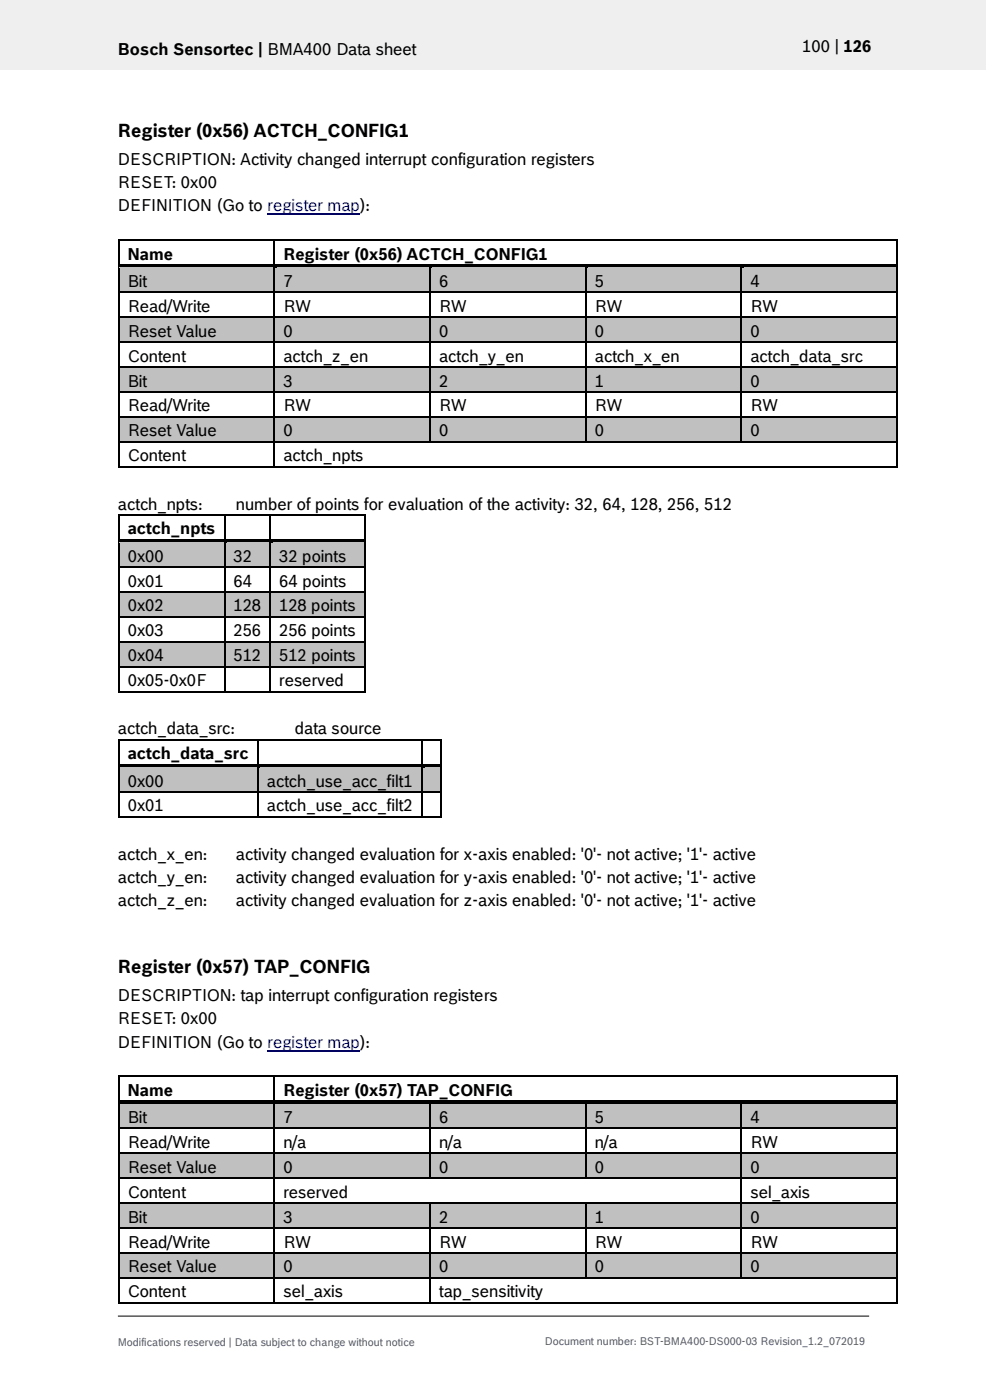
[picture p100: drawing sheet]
<svg xmlns="http://www.w3.org/2000/svg" width="210mm" height="297mm" viewBox="0 0 210 297" stroke-linecap="round" stroke-linejoin="round" font-family="sans-serif">
<defs><g id="words">
<g font-size="3.9">
<text x="25" y="29">Register (0x56) ACTCH_CONFIG1</text>
<text x="25" y="206.4">Register (0x57) TAP_CONFIG</text>
</g>
<g font-size="3.5">
<text x="25" y="11.6">Bosch Sensortec | BMA400 Data sheet</text>
<text x="170.2" y="11">100 | 126</text>
<text x="25" y="35">DESCRIPTION: Activity changed interrupt configuration registers</text>
<text x="25" y="39.9">RESET: 0x00</text>
<text x="25" y="44.8">DEFINITION (Go to register map):</text>
<text x="27.1" y="55.1">Name</text>
<text x="60.1" y="55.1">Register (0x56) ACTCH_CONFIG1</text>
<text x="27.1" y="60.8">Bit</text>
<text x="60.1" y="60.8">7</text>
<text x="93.2" y="60.8">6</text>
<text x="126.2" y="60.8">5</text>
<text x="159.2" y="60.8">4</text>
<text x="27.1" y="66.1">Read/Write</text>
<text x="27.1" y="71.4">Reset Value</text>
<text x="60.1" y="66.1">RW</text>
<text x="60.1" y="71.4">0</text>
<text x="93.2" y="66.1">RW</text>
<text x="93.2" y="71.4">0</text>
<text x="126.2" y="66.1">RW</text>
<text x="126.2" y="71.4">0</text>
<text x="159.2" y="66.1">RW</text>
<text x="159.2" y="71.4">0</text>
<text x="27.1" y="76.7">Content</text>
<text x="60.1" y="76.7">actch_z_en</text>
<text x="93.2" y="76.7">actch_y_en</text>
<text x="126.2" y="76.7">actch_x_en</text>
<text x="159.2" y="76.7">actch_data_src</text>
<text x="27.1" y="82">Bit</text>
<text x="60.1" y="82">3</text>
<text x="93.2" y="82">2</text>
<text x="126.2" y="82">1</text>
<text x="159.2" y="82">0</text>
<text x="27.1" y="87.3">Read/Write</text>
<text x="60.1" y="87.3">RW</text>
<text x="93.2" y="87.3">RW</text>
<text x="126.2" y="87.3">RW</text>
<text x="159.2" y="87.3">RW</text>
<text x="27.1" y="92.6">Reset Value</text>
<text x="60.1" y="92.6">0</text>
<text x="93.2" y="92.6">0</text>
<text x="126.2" y="92.6">0</text>
<text x="159.2" y="92.6">0</text>
<text x="27.1" y="97.9">Content</text>
<text x="60.1" y="97.9">actch_npts</text>
<text x="25" y="108.1">actch_npts:</text>
<text x="27.1" y="113.4">actch_npts</text>
<text x="50" y="108.1">number of points for evaluation of the activity: 32, 64, 128, 256, 512</text>
<text x="27.1" y="119.1">0x00</text>
<text x="49.5" y="119.1">32</text>
<text x="59.2" y="119.1">32 points</text>
<text x="27.1" y="124.4">0x01</text>
<text x="49.5" y="124.4">64</text>
<text x="59.2" y="124.4">64 points</text>
<text x="27.1" y="129.7">0x02</text>
<text x="49.5" y="129.7">128</text>
<text x="59.2" y="129.7">128 points</text>
<text x="27.1" y="135">0x03</text>
<text x="49.5" y="135">256</text>
<text x="59.2" y="135">256 points</text>
<text x="27.1" y="140.3">0x04</text>
<text x="49.5" y="140.3">512</text>
<text x="59.2" y="140.3">512 points</text>
<text x="27.1" y="145.6">0x05-0x0F</text>
<text x="59.2" y="145.6">reserved</text>
<text x="25" y="155.8">actch_data_src:</text>
<text x="62.5" y="155.8">data source</text>
<text x="27.1" y="161.1">actch_data_src</text>
<text x="27.1" y="166.9">0x00</text>
<text x="56.6" y="166.9">actch_use_acc_filt1</text>
<text x="27.1" y="172.2">0x01</text>
<text x="56.6" y="172.2">actch_use_acc_filt2</text>
<text x="25" y="182.4">actch_x_en:</text>
<text x="50" y="182.4">activity changed evaluation for x-axis enabled: '0'- not active; '1'- active</text>
<text x="25" y="187.3">actch_y_en:</text>
<text x="50" y="187.3">activity changed evaluation for y-axis enabled: '0'- not active; '1'- active</text>
<text x="25" y="192.3">actch_z_en:</text>
<text x="50" y="192.3">activity changed evaluation for z-axis enabled: '0'- not active; '1'- active</text>
<text x="25" y="212.4">DESCRIPTION: tap interrupt configuration registers</text>
<text x="25" y="217.3">RESET: 0x00</text>
<text x="25" y="222.2">DEFINITION (Go to register map):</text>
<text x="27.1" y="232.5">Name</text>
<text x="60.1" y="232.5">Register (0x57) TAP_CONFIG</text>
<text x="27.1" y="238.2">Bit</text>
<text x="60.1" y="238.2">7</text>
<text x="93.2" y="238.2">6</text>
<text x="126.2" y="238.2">5</text>
<text x="159.2" y="238.2">4</text>
<text x="27.1" y="243.5">Read/Write</text>
<text x="60.1" y="243.5">n/a</text>
<text x="93.2" y="243.5">n/a</text>
<text x="126.2" y="243.5">n/a</text>
<text x="159.2" y="243.5">RW</text>
<text x="27.1" y="248.8">Reset Value</text>
<text x="60.1" y="248.8">0</text>
<text x="93.2" y="248.8">0</text>
<text x="126.2" y="248.8">0</text>
<text x="159.2" y="248.8">0</text>
<text x="27.1" y="254.1">Content</text>
<text x="60.1" y="254.1">reserved</text>
<text x="159.2" y="254.1">sel_axis</text>
<text x="27.1" y="259.4">Bit</text>
<text x="60.1" y="259.4">3</text>
<text x="93.2" y="259.4">2</text>
<text x="126.2" y="259.4">1</text>
<text x="159.2" y="259.4">0</text>
<text x="27.1" y="264.7">Read/Write</text>
<text x="27.1" y="270">Reset Value</text>
<text x="60.1" y="264.7">RW</text>
<text x="60.1" y="270">0</text>
<text x="93.2" y="264.7">RW</text>
<text x="93.2" y="270">0</text>
<text x="126.2" y="264.7">RW</text>
<text x="126.2" y="270">0</text>
<text x="159.2" y="264.7">RW</text>
<text x="159.2" y="270">0</text>
<text x="27.1" y="275.2">Content</text>
<text x="60.1" y="275.2">sel_axis</text>
<text x="93.2" y="275.2">tap_sensitivity</text>
</g>
<g font-size="2.3" fill="#535f6b">
<text x="25" y="285.5">Modifications reserved | Data subject to change without notice</text>
<text x="115.6" y="285.3">Document number: BST-BMA400-DS000-03 Revision_1.2_072019</text>
</g>
</g></defs>
<path d="M-.1 0h209.2v14.8h-209.2z" fill-rule="evenodd" fill="#efeff0"/>
<path d="M25 279.2h159.4" fill="none" stroke="#000" stroke-width=".21"/>
<path d="M56.7 45.5h19.7" fill="none" stroke="#00f" stroke-width=".25"/>
<g fill="#000">
<path d="M25 50.8h.4v.3h-.4z" fill-rule="evenodd"/>
<path d="M25 50.8h.4v.3h-.4z" fill-rule="evenodd"/>
<path d="M58 50.8h.4v.3h-.4z" fill-rule="evenodd"/>
<path d="M190.2 50.8h.3v.3h-.3z" fill-rule="evenodd"/>
<path d="M190.2 50.8h.3v.3h-.3z" fill-rule="evenodd"/>
</g>
<path d="M25.2 51.1v5M25.4 50.9h32.6M58.2 51.1v5M58.4 50.9h131.8M190.3 51.1v5" fill="none" stroke="#000" stroke-width=".34"/>
<g fill="#c0c0c0">
<path d="M25.4 56.9h32.6v4.9h-32.6z" fill-rule="evenodd"/>
<path d="M27.1 56.9h29.2v4.9h-29.2z" fill-rule="evenodd"/>
<path d="M58.4 56.9h32.7v4.9h-32.7z" fill-rule="evenodd"/>
<path d="M60.1 56.9h29.2v4.9h-29.2z" fill-rule="evenodd"/>
<path d="M91.4 56.9h32.7v4.9h-32.7z" fill-rule="evenodd"/>
<path d="M93.2 56.9h29.2v4.9h-29.2z" fill-rule="evenodd"/>
<path d="M124.4 56.9h32.7v4.9h-32.7z" fill-rule="evenodd"/>
<path d="M126.2 56.9h29.2v4.9h-29.2z" fill-rule="evenodd"/>
<path d="M157.5 56.9h32.7v4.9h-32.7z" fill-rule="evenodd"/>
<path d="M159.2 56.9h29.2v4.9h-29.2z" fill-rule="evenodd"/>
</g>
<g fill="#000">
<path d="M25 56.1h.4v.8h-.4z" fill-rule="evenodd"/>
<path d="M25.4 56.1h32.6v.7h-32.6z" fill-rule="evenodd"/>
</g>
<path d="M25.4 56.8h32.6" fill="none" stroke="#c0c0c0" stroke-width=".21"/>
<path d="M58.4 56.8l.4 .1z" fill-rule="evenodd" fill="#c0c0c0"/>
<g fill="#000">
<path d="M58 56.8l.4 .1z" fill-rule="evenodd"/>
<path d="M58 56.1h.8v.7h-.8z" fill-rule="evenodd"/>
<path d="M58.8 56.1h32.3v.7h-32.3z" fill-rule="evenodd"/>
</g>
<path d="M58.8 56.8h32.3" fill="none" stroke="#c0c0c0" stroke-width=".21"/>
<path d="M91.4 56.8l.4 .1z" fill-rule="evenodd" fill="#c0c0c0"/>
<g fill="#000">
<path d="M91.1 56.8l.3 .1z" fill-rule="evenodd"/>
<path d="M91.1 56.1h.7v.7h-.7z" fill-rule="evenodd"/>
<path d="M91.8 56.1h32.3v.7h-32.3z" fill-rule="evenodd"/>
</g>
<path d="M91.8 56.8h32.3" fill="none" stroke="#c0c0c0" stroke-width=".21"/>
<path d="M124.4 56.8l.5 .1z" fill-rule="evenodd" fill="#c0c0c0"/>
<g fill="#000">
<path d="M124.1 56.8l.3 .1z" fill-rule="evenodd"/>
<path d="M124.1 56.1h.8v.7h-.8z" fill-rule="evenodd"/>
<path d="M124.9 56.1h32.2v.7h-32.2z" fill-rule="evenodd"/>
</g>
<path d="M124.9 56.8h32.2" fill="none" stroke="#c0c0c0" stroke-width=".21"/>
<path d="M157.5 56.8l.4 .1z" fill-rule="evenodd" fill="#c0c0c0"/>
<g fill="#000">
<path d="M157.1 56.8l.4 .1z" fill-rule="evenodd"/>
<path d="M157.1 56.1h.8v.7h-.8z" fill-rule="evenodd"/>
<path d="M157.9 56.1h32.3v.7h-32.3z" fill-rule="evenodd"/>
<path d="M190.2 56.1h.3v.8h-.3z" fill-rule="evenodd"/>
<path d="M25 61.8h.4v.4h-.4z" fill-rule="evenodd"/>
<path d="M58 61.8h.4v.4h-.4z" fill-rule="evenodd"/>
<path d="M91.1 61.8h.3v.4h-.3z" fill-rule="evenodd"/>
<path d="M124.1 61.8h.3v.4h-.3z" fill-rule="evenodd"/>
<path d="M157.1 61.8h.4v.4h-.4z" fill-rule="evenodd"/>
<path d="M190.2 61.8h.3v.4h-.3z" fill-rule="evenodd"/>
</g>
<path d="M157.9 56.8h32.3" fill="none" stroke="#c0c0c0" stroke-width=".21"/>
<g fill="none" stroke="#000" stroke-width=".34">
<path d="M25.2 56.9v4.9M58.2 56.9v4.9M91.2 56.9v4.9M124.3 56.9v4.9M157.3 56.9v4.9M190.3 56.9v4.9M25.2 62.2v4.9M25.4 62h32.6M58.2 62.2v4.9M58.4 62h32.7M91.2 62.2v4.9M91.4 62h32.7"/>
<path d="M124.3 62.2v4.9M124.4 62h32.7M157.3 62.2v4.9M157.5 62h32.7M190.3 62.2v4.9"/>
</g>
<g fill="#c0c0c0">
<path d="M25.4 67.4h32.6v5h-32.6z" fill-rule="evenodd"/>
<path d="M27.1 67.4h29.2v5h-29.2z" fill-rule="evenodd"/>
<path d="M58.4 67.4h32.7v5h-32.7z" fill-rule="evenodd"/>
<path d="M60.1 67.4h29.2v5h-29.2z" fill-rule="evenodd"/>
<path d="M91.4 67.4h32.7v5h-32.7z" fill-rule="evenodd"/>
<path d="M93.2 67.4h29.2v5h-29.2z" fill-rule="evenodd"/>
<path d="M124.4 67.4h32.7v5h-32.7z" fill-rule="evenodd"/>
<path d="M126.2 67.4h29.2v5h-29.2z" fill-rule="evenodd"/>
<path d="M157.5 67.4h32.7v5h-32.7z" fill-rule="evenodd"/>
<path d="M159.2 67.4h29.2v5h-29.2z" fill-rule="evenodd"/>
</g>
<g fill="#000">
<path d="M25 67.1h.4v.3h-.4z" fill-rule="evenodd"/>
<path d="M25 72.4h.4v.3h-.4z" fill-rule="evenodd"/>
<path d="M58 67.1h.4v.3h-.4z" fill-rule="evenodd"/>
<path d="M58 72.4h.4v.3h-.4z" fill-rule="evenodd"/>
<path d="M91.1 67.1h.3v.3h-.3z" fill-rule="evenodd"/>
<path d="M91.1 72.4h.3v.3h-.3z" fill-rule="evenodd"/>
<path d="M124.1 67.1h.3v.3h-.3z" fill-rule="evenodd"/>
<path d="M124.1 72.4h.3v.3h-.3z" fill-rule="evenodd"/>
<path d="M157.1 67.1h.4v.3h-.4z" fill-rule="evenodd"/>
<path d="M157.1 72.4h.4v.3h-.4z" fill-rule="evenodd"/>
<path d="M190.2 67.1h.3v.3h-.3z" fill-rule="evenodd"/>
<path d="M190.2 72.4h.3v.3h-.3z" fill-rule="evenodd"/>
</g>
<g fill="none" stroke="#000" stroke-width=".34">
<path d="M25.2 67.4v5M25.2 72.7v5M25.4 67.3h32.6M25.4 72.6h32.6M58.2 67.4v5M58.2 72.7v5M58.4 67.3h32.7M58.4 72.6h32.7M91.2 67.4v5M91.2 72.7v5M91.4 67.3h32.7M91.4 72.6h32.7"/>
<path d="M124.3 67.4v5M124.3 72.7v5M124.4 67.3h32.7M124.4 72.6h32.7M157.3 67.4v5M157.3 72.7v5M157.5 67.3h32.7M157.5 72.6h32.7M190.3 67.4v5M190.3 72.7v5"/>
</g>
<g fill="#c0c0c0">
<path d="M25.4 78h32.6v5h-32.6z" fill-rule="evenodd"/>
<path d="M27.1 78h29.2v5h-29.2z" fill-rule="evenodd"/>
<path d="M58.4 78h32.7v5h-32.7z" fill-rule="evenodd"/>
<path d="M60.1 78h29.2v5h-29.2z" fill-rule="evenodd"/>
<path d="M91.4 78h32.7v5h-32.7z" fill-rule="evenodd"/>
<path d="M93.2 78h29.2v5h-29.2z" fill-rule="evenodd"/>
<path d="M124.4 78h32.7v5h-32.7z" fill-rule="evenodd"/>
<path d="M126.2 78h29.2v5h-29.2z" fill-rule="evenodd"/>
<path d="M157.5 78h32.7v5h-32.7z" fill-rule="evenodd"/>
<path d="M159.2 78h29.2v5h-29.2z" fill-rule="evenodd"/>
</g>
<g fill="#000">
<path d="M25 77.7h.4v.3h-.4z" fill-rule="evenodd"/>
<path d="M58 77.7h.4v.3h-.4z" fill-rule="evenodd"/>
<path d="M91.1 77.7h.3v.3h-.3z" fill-rule="evenodd"/>
<path d="M124.1 77.7h.3v.3h-.3z" fill-rule="evenodd"/>
<path d="M157.1 77.7h.4v.3h-.4z" fill-rule="evenodd"/>
<path d="M190.2 77.7h.3v.3h-.3z" fill-rule="evenodd"/>
<path d="M25 83h.4v.3h-.4z" fill-rule="evenodd"/>
<path d="M58 83h.4v.3h-.4z" fill-rule="evenodd"/>
<path d="M91.1 83h.3v.3h-.3z" fill-rule="evenodd"/>
<path d="M124.1 83h.3v.3h-.3z" fill-rule="evenodd"/>
<path d="M157.1 83h.4v.3h-.4z" fill-rule="evenodd"/>
<path d="M190.2 83h.3v.3h-.3z" fill-rule="evenodd"/>
</g>
<g fill="none" stroke="#000" stroke-width=".34">
<path d="M25.2 78v5M25.4 77.9h32.6M58.2 78v5M58.4 77.9h32.7M91.2 78v5M91.4 77.9h32.7M124.3 78v5M124.4 77.9h32.7M157.3 78v5M157.5 77.9h32.7M190.3 78v5M25.2 83.3v5"/>
<path d="M25.4 83.1h32.6M58.2 83.3v5M58.4 83.1h32.7M91.2 83.3v5M91.4 83.1h32.7M124.3 83.3v5M124.4 83.1h32.7M157.3 83.3v5M157.5 83.1h32.7M190.3 83.3v5"/>
</g>
<g fill="#c0c0c0">
<path d="M25.4 88.6h32.6v5h-32.6z" fill-rule="evenodd"/>
<path d="M27.1 88.6h29.2v5h-29.2z" fill-rule="evenodd"/>
<path d="M58.4 88.6h32.7v5h-32.7z" fill-rule="evenodd"/>
<path d="M60.1 88.6h29.2v5h-29.2z" fill-rule="evenodd"/>
<path d="M91.4 88.6h32.7v5h-32.7z" fill-rule="evenodd"/>
<path d="M93.2 88.6h29.2v5h-29.2z" fill-rule="evenodd"/>
<path d="M124.4 88.6h32.7v5h-32.7z" fill-rule="evenodd"/>
<path d="M126.2 88.6h29.2v5h-29.2z" fill-rule="evenodd"/>
<path d="M157.5 88.6h32.7v5h-32.7z" fill-rule="evenodd"/>
<path d="M159.2 88.6h29.2v5h-29.2z" fill-rule="evenodd"/>
</g>
<g fill="#000">
<path d="M25 88.3h.4v.3h-.4z" fill-rule="evenodd"/>
<path d="M25 93.6h.4v.3h-.4z" fill-rule="evenodd"/>
<path d="M25 98.9h.4v.3h-.4z" fill-rule="evenodd"/>
<path d="M25 98.9h.4v.3h-.4z" fill-rule="evenodd"/>
<path d="M58 88.3h.4v.3h-.4z" fill-rule="evenodd"/>
<path d="M58 93.6h.4v.3h-.4z" fill-rule="evenodd"/>
<path d="M58 98.9h.4v.3h-.4z" fill-rule="evenodd"/>
<path d="M91.1 88.3h.3v.3h-.3z" fill-rule="evenodd"/>
<path d="M91.1 93.6h.3v.3h-.3z" fill-rule="evenodd"/>
<path d="M124.1 88.3h.3v.3h-.3z" fill-rule="evenodd"/>
<path d="M124.1 93.6h.3v.3h-.3z" fill-rule="evenodd"/>
<path d="M157.1 88.3h.4v.3h-.4z" fill-rule="evenodd"/>
<path d="M157.1 93.6h.4v.3h-.4z" fill-rule="evenodd"/>
<path d="M190.2 88.3h.3v.3h-.3z" fill-rule="evenodd"/>
<path d="M190.2 93.6h.3v.3h-.3z" fill-rule="evenodd"/>
<path d="M190.2 98.9h.3v.3h-.3z" fill-rule="evenodd"/>
<path d="M190.2 98.9h.3v.3h-.3z" fill-rule="evenodd"/>
<path d="M25 109.1h.4v.3h-.4z" fill-rule="evenodd"/>
<path d="M25 109.1h.4v.3h-.4z" fill-rule="evenodd"/>
<path d="M47.5 109.1h.3v.3h-.3z" fill-rule="evenodd"/>
<path d="M57.2 109.1h.3v.3h-.3z" fill-rule="evenodd"/>
<path d="M77.3 109.1h.3v.3h-.3z" fill-rule="evenodd"/>
<path d="M77.3 109.1h.3v.3h-.3z" fill-rule="evenodd"/>
</g>
<g fill="none" stroke="#000" stroke-width=".34">
<path d="M25.2 88.6v5M25.2 93.9v5M25.4 88.4h32.6M25.4 93.7h32.6M25.4 99h32.6M58.2 88.6v5M58.2 93.9v5M58.4 88.4h32.7M58.4 93.7h32.7M58.4 99h131.8M91.2 88.6v5M91.4 88.4h32.7"/>
<path d="M91.4 93.7h32.7M124.3 88.6v5M124.4 88.4h32.7M124.4 93.7h32.7M157.3 88.6v5M157.5 88.4h32.7M157.5 93.7h32.7M190.3 88.6v5M190.3 93.9v5M25.2 109.4v5M25.4 109.2h22.1M47.6 109.4v5"/>
<path d="M47.8 109.2h9.4M57.3 109.4v5M57.5 109.2h19.8M77.4 109.4v5"/>
</g>
<g fill="#c0c0c0">
<path d="M25.4 115.2h22.1v4.9h-22.1z" fill-rule="evenodd"/>
<path d="M27.1 115.2h18.6v4.9h-18.6z" fill-rule="evenodd"/>
<path d="M47.8 115.2h9.4v4.9h-9.4z" fill-rule="evenodd"/>
<path d="M49.5 115.2h5.9v4.9h-5.9z" fill-rule="evenodd"/>
<path d="M57.5 115.2h19.8v4.9h-19.8z" fill-rule="evenodd"/>
<path d="M59.2 115.2h16.3v4.9h-16.3z" fill-rule="evenodd"/>
</g>
<g fill="#000">
<path d="M25 114.4h.4v.8h-.4z" fill-rule="evenodd"/>
<path d="M25.4 114.4h22.1v.7h-22.1z" fill-rule="evenodd"/>
</g>
<path d="M25.4 115.1h22.1" fill="none" stroke="#c0c0c0" stroke-width=".21"/>
<path d="M47.8 115.1l.4 .1z" fill-rule="evenodd" fill="#c0c0c0"/>
<g fill="#000">
<path d="M47.5 115.1l.3 .1z" fill-rule="evenodd"/>
<path d="M47.5 114.4h.7v.7h-.7z" fill-rule="evenodd"/>
<path d="M48.2 114.4h9v.7h-9z" fill-rule="evenodd"/>
</g>
<path d="M48.2 115.1h9" fill="none" stroke="#c0c0c0" stroke-width=".21"/>
<path d="M57.5 115.1l.4 .1z" fill-rule="evenodd" fill="#c0c0c0"/>
<g fill="#000">
<path d="M57.2 115.1l.3 .1z" fill-rule="evenodd"/>
<path d="M57.2 114.4h.7v.7h-.7z" fill-rule="evenodd"/>
<path d="M57.9 114.4h19.4v.7h-19.4z" fill-rule="evenodd"/>
<path d="M77.3 114.4h.3v.8h-.3z" fill-rule="evenodd"/>
<path d="M25 120.1h.4v.4h-.4z" fill-rule="evenodd"/>
<path d="M47.5 120.1h.3v.4h-.3z" fill-rule="evenodd"/>
<path d="M57.2 120.1h.3v.4h-.3z" fill-rule="evenodd"/>
<path d="M77.3 120.1h.3v.4h-.3z" fill-rule="evenodd"/>
</g>
<path d="M57.9 115.1h19.4" fill="none" stroke="#c0c0c0" stroke-width=".21"/>
<path d="M25.2 115.2v4.9M47.6 115.2v4.9M57.3 115.2v4.9M77.4 115.2v4.9M25.2 120.5v4.9M25.4 120.3h22.1M47.6 120.5v4.9M47.8 120.3h9.4M57.3 120.5v4.9M57.5 120.3h19.8M77.4 120.5v4.9" fill="none" stroke="#000" stroke-width=".34"/>
<g fill="#c0c0c0">
<path d="M25.4 125.7h22.1v5h-22.1z" fill-rule="evenodd"/>
<path d="M27.1 125.7h18.6v5h-18.6z" fill-rule="evenodd"/>
<path d="M47.8 125.7h9.4v5h-9.4z" fill-rule="evenodd"/>
<path d="M49.5 125.7h5.9v5h-5.9z" fill-rule="evenodd"/>
<path d="M57.5 125.7h19.8v5h-19.8z" fill-rule="evenodd"/>
<path d="M59.2 125.7h16.3v5h-16.3z" fill-rule="evenodd"/>
</g>
<g fill="#000">
<path d="M25 125.4h.4v.3h-.4z" fill-rule="evenodd"/>
<path d="M25 130.7h.4v.3h-.4z" fill-rule="evenodd"/>
<path d="M47.5 125.4h.3v.3h-.3z" fill-rule="evenodd"/>
<path d="M47.5 130.7h.3v.3h-.3z" fill-rule="evenodd"/>
<path d="M57.2 125.4h.3v.3h-.3z" fill-rule="evenodd"/>
<path d="M57.2 130.7h.3v.3h-.3z" fill-rule="evenodd"/>
<path d="M77.3 125.4h.3v.3h-.3z" fill-rule="evenodd"/>
<path d="M77.3 130.7h.3v.3h-.3z" fill-rule="evenodd"/>
</g>
<g fill="none" stroke="#000" stroke-width=".34">
<path d="M25.2 125.7v5M25.2 131v5M25.4 125.6h22.1M25.4 130.9h22.1M47.6 125.7v5M47.6 131v5M47.8 125.6h9.4M47.8 130.9h9.4M57.3 125.7v5M57.3 131v5M57.5 125.6h19.8M57.5 130.9h19.8"/>
<path d="M77.4 125.7v5M77.4 131v5"/>
</g>
<g fill="#c0c0c0">
<path d="M25.4 136.3h22.1v5h-22.1z" fill-rule="evenodd"/>
<path d="M27.1 136.3h18.6v5h-18.6z" fill-rule="evenodd"/>
<path d="M47.8 136.3h9.4v5h-9.4z" fill-rule="evenodd"/>
<path d="M49.5 136.3h5.9v5h-5.9z" fill-rule="evenodd"/>
<path d="M57.5 136.3h19.8v5h-19.8z" fill-rule="evenodd"/>
<path d="M59.2 136.3h16.3v5h-16.3z" fill-rule="evenodd"/>
</g>
<g fill="#000">
<path d="M25 136h.4v.3h-.4z" fill-rule="evenodd"/>
<path d="M47.5 136h.3v.3h-.3z" fill-rule="evenodd"/>
<path d="M57.2 136h.3v.3h-.3z" fill-rule="evenodd"/>
<path d="M77.3 136h.3v.3h-.3z" fill-rule="evenodd"/>
<path d="M25 141.3h.4v.3h-.4z" fill-rule="evenodd"/>
<path d="M25 146.6h.4v.3h-.4z" fill-rule="evenodd"/>
<path d="M25 146.6h.4v.3h-.4z" fill-rule="evenodd"/>
<path d="M25 156.8h.4v.3h-.4z" fill-rule="evenodd"/>
<path d="M25 156.8h.4v.3h-.4z" fill-rule="evenodd"/>
<path d="M47.5 141.3h.3v.3h-.3z" fill-rule="evenodd"/>
<path d="M47.5 146.6h.3v.3h-.3z" fill-rule="evenodd"/>
<path d="M54.5 156.8h.4v.3h-.4z" fill-rule="evenodd"/>
<path d="M57.2 141.3h.3v.3h-.3z" fill-rule="evenodd"/>
<path d="M57.2 146.6h.3v.3h-.3z" fill-rule="evenodd"/>
<path d="M77.3 141.3h.3v.3h-.3z" fill-rule="evenodd"/>
<path d="M77.3 146.6h.3v.3h-.3z" fill-rule="evenodd"/>
<path d="M77.3 146.6h.3v.3h-.3z" fill-rule="evenodd"/>
<path d="M89.3 156.8h.4v.3h-.4z" fill-rule="evenodd"/>
<path d="M93.3 156.8h.3v.3h-.3z" fill-rule="evenodd"/>
<path d="M93.3 156.8h.3v.3h-.3z" fill-rule="evenodd"/>
</g>
<g fill="none" stroke="#000" stroke-width=".34">
<path d="M25.2 136.3v5M25.4 136.2h22.1M47.6 136.3v5M47.8 136.2h9.4M57.3 136.3v5M57.5 136.2h19.8M77.4 136.3v5M25.2 141.6v5M25.2 157.1v5M25.4 141.5h22.1M25.4 146.7h22.1M25.4 156.9h29.1"/>
<path d="M47.6 141.6v5M47.8 141.5h9.4M47.8 146.7h9.4M54.7 157.1v5M54.9 156.9h34.4M57.3 141.6v5M57.5 141.5h19.8M57.5 146.7h19.8M77.4 141.6v5M89.5 157.1v5M89.7 156.9h3.6M93.4 157.1v5"/>
</g>
<g fill="#c0c0c0">
<path d="M25.4 162.9h29.1v4.9h-29.1z" fill-rule="evenodd"/>
<path d="M27.1 162.9h25.7v4.9h-25.7z" fill-rule="evenodd"/>
<path d="M54.9 162.9h34.4v4.9h-34.4z" fill-rule="evenodd"/>
<path d="M56.6 162.9h31v4.9h-31z" fill-rule="evenodd"/>
<path d="M89.7 162.9h3.6v4.9h-3.6z" fill-rule="evenodd"/>
</g>
<path d="M25.4 162.9h29.1M91.5 162.9v4.9" fill="none" stroke="#c0c0c0" stroke-width=".21"/>
<g fill="#000">
<path d="M25 162.1h.4v.8h-.4z" fill-rule="evenodd"/>
<path d="M25.4 162.1h29.1v.7h-29.1z" fill-rule="evenodd"/>
</g>
<path d="M54.9 162.8l.4 .1z" fill-rule="evenodd" fill="#c0c0c0"/>
<g fill="#000">
<path d="M54.5 162.8l.4 .1z" fill-rule="evenodd"/>
<path d="M54.5 162.1h.8v.7h-.8z" fill-rule="evenodd"/>
<path d="M55.3 162.1h34v.7h-34z" fill-rule="evenodd"/>
</g>
<path d="M55.3 162.9h34" fill="none" stroke="#c0c0c0" stroke-width=".21"/>
<path d="M89.7 162.8l.4 .1z" fill-rule="evenodd" fill="#c0c0c0"/>
<g fill="#000">
<path d="M25 167.8h.4v.4h-.4z" fill-rule="evenodd"/>
<path d="M25 173.1h.4v.4h-.4z" fill-rule="evenodd"/>
<path d="M25 173.1h.4v.4h-.4z" fill-rule="evenodd"/>
<path d="M54.5 167.8h.4v.4h-.4z" fill-rule="evenodd"/>
<path d="M54.5 173.1h.4v.4h-.4z" fill-rule="evenodd"/>
<path d="M89.3 162.8l.4 .1z" fill-rule="evenodd"/>
<path d="M89.3 162.1h.8v.7h-.8z" fill-rule="evenodd"/>
<path d="M89.3 167.8h.4v.4h-.4z" fill-rule="evenodd"/>
<path d="M89.3 173.1h.4v.4h-.4z" fill-rule="evenodd"/>
<path d="M90.1 162.1h3.2v.7h-3.2z" fill-rule="evenodd"/>
<path d="M93.3 162.1h.3v.8h-.3z" fill-rule="evenodd"/>
<path d="M93.3 167.8h.3v.4h-.3z" fill-rule="evenodd"/>
<path d="M93.3 173.1h.3v.4h-.3z" fill-rule="evenodd"/>
<path d="M93.3 173.1h.3v.4h-.3z" fill-rule="evenodd"/>
<path d="M25 228.2h.4v.3h-.4z" fill-rule="evenodd"/>
<path d="M25 228.2h.4v.3h-.4z" fill-rule="evenodd"/>
<path d="M58 228.2h.4v.3h-.4z" fill-rule="evenodd"/>
<path d="M190.2 228.2h.3v.3h-.3z" fill-rule="evenodd"/>
<path d="M190.2 228.2h.3v.3h-.3z" fill-rule="evenodd"/>
</g>
<path d="M90.1 162.9h3.2" fill="none" stroke="#c0c0c0" stroke-width=".21"/>
<g fill="none" stroke="#000" stroke-width=".34">
<path d="M25.2 162.9v4.9M25.2 168.2v4.9M25.4 168h29.1M25.4 173.3h29.1M54.7 162.9v4.9M54.7 168.2v4.9M54.9 168h34.4M54.9 173.3h34.4M89.5 162.9v4.9M89.5 168.2v4.9M89.7 168h3.6M89.7 173.3h3.6"/>
<path d="M93.4 162.9v4.9M93.4 168.2v4.9M25.2 228.5v5M25.4 228.3h32.6M58.2 228.5v5M58.4 228.3h131.8M190.3 228.5v5"/>
</g>
<path d="M56.7 222.9h19.7" fill="none" stroke="#00f" stroke-width=".25"/>
<g fill="#c0c0c0">
<path d="M25.4 234.2h32.6v5h-32.6z" fill-rule="evenodd"/>
<path d="M27.1 234.2h29.2v5h-29.2z" fill-rule="evenodd"/>
<path d="M58.4 234.2h32.7v5h-32.7z" fill-rule="evenodd"/>
<path d="M60.1 234.2h29.2v5h-29.2z" fill-rule="evenodd"/>
<path d="M91.4 234.2h32.7v5h-32.7z" fill-rule="evenodd"/>
<path d="M93.2 234.2h29.2v5h-29.2z" fill-rule="evenodd"/>
<path d="M124.4 234.2h32.7v5h-32.7z" fill-rule="evenodd"/>
<path d="M126.2 234.2h29.2v5h-29.2z" fill-rule="evenodd"/>
<path d="M157.5 234.2h32.7v5h-32.7z" fill-rule="evenodd"/>
<path d="M159.2 234.2h29.2v5h-29.2z" fill-rule="evenodd"/>
</g>
<g fill="#000">
<path d="M25 233.5h.4v.8h-.4z" fill-rule="evenodd"/>
<path d="M25.4 233.5h32.6v.7h-32.6z" fill-rule="evenodd"/>
</g>
<path d="M25.4 234.2h32.6" fill="none" stroke="#c0c0c0" stroke-width=".21"/>
<path d="M58.4 234.2l.4 .1z" fill-rule="evenodd" fill="#c0c0c0"/>
<g fill="#000">
<path d="M58 234.2l.4 .1z" fill-rule="evenodd"/>
<path d="M58 233.5h.8v.7h-.8z" fill-rule="evenodd"/>
<path d="M58.8 233.5h32.3v.7h-32.3z" fill-rule="evenodd"/>
</g>
<path d="M58.8 234.2h32.3" fill="none" stroke="#c0c0c0" stroke-width=".21"/>
<path d="M91.4 234.2l.4 .1z" fill-rule="evenodd" fill="#c0c0c0"/>
<g fill="#000">
<path d="M91.1 234.2l.3 .1z" fill-rule="evenodd"/>
<path d="M91.1 233.5h.7v.7h-.7z" fill-rule="evenodd"/>
<path d="M91.8 233.5h32.3v.7h-32.3z" fill-rule="evenodd"/>
</g>
<path d="M91.8 234.2h32.3" fill="none" stroke="#c0c0c0" stroke-width=".21"/>
<path d="M124.4 234.2l.5 .1z" fill-rule="evenodd" fill="#c0c0c0"/>
<g fill="#000">
<path d="M124.1 234.2l.3 .1z" fill-rule="evenodd"/>
<path d="M124.1 233.5h.8v.7h-.8z" fill-rule="evenodd"/>
<path d="M124.9 233.5h32.2v.7h-32.2z" fill-rule="evenodd"/>
</g>
<path d="M124.9 234.2h32.2" fill="none" stroke="#c0c0c0" stroke-width=".21"/>
<path d="M157.5 234.2l.4 .1z" fill-rule="evenodd" fill="#c0c0c0"/>
<g fill="#000">
<path d="M25 239.2h.4v.3h-.4z" fill-rule="evenodd"/>
<path d="M58 239.2h.4v.3h-.4z" fill-rule="evenodd"/>
<path d="M91.1 239.2h.3v.3h-.3z" fill-rule="evenodd"/>
<path d="M124.1 239.2h.3v.3h-.3z" fill-rule="evenodd"/>
<path d="M157.1 234.2l.4 .1z" fill-rule="evenodd"/>
<path d="M157.1 233.5h.8v.7h-.8z" fill-rule="evenodd"/>
<path d="M157.1 239.2h.4v.3h-.4z" fill-rule="evenodd"/>
<path d="M157.9 233.5h32.3v.7h-32.3z" fill-rule="evenodd"/>
<path d="M190.2 233.5h.3v.8h-.3z" fill-rule="evenodd"/>
<path d="M190.2 239.2h.3v.3h-.3z" fill-rule="evenodd"/>
</g>
<path d="M157.9 234.2h32.3" fill="none" stroke="#c0c0c0" stroke-width=".21"/>
<g fill="none" stroke="#000" stroke-width=".34">
<path d="M25.2 234.3v4.9M25.2 239.5v5M25.4 239.3h32.6M58.2 234.3v4.9M58.2 239.5v5M58.4 239.3h32.7M91.2 234.3v4.9M91.2 239.5v5M91.4 239.3h32.7M124.3 234.3v4.9M124.3 239.5v5M124.4 239.3h32.7"/>
<path d="M157.3 234.3v4.9M157.3 239.5v5M157.5 239.3h32.7M190.3 234.3v4.9M190.3 239.5v5"/>
</g>
<g fill="#c0c0c0">
<path d="M25.4 244.8h32.6v5h-32.6z" fill-rule="evenodd"/>
<path d="M27.1 244.8h29.2v5h-29.2z" fill-rule="evenodd"/>
<path d="M58.4 244.8h32.7v5h-32.7z" fill-rule="evenodd"/>
<path d="M60.1 244.8h29.2v5h-29.2z" fill-rule="evenodd"/>
<path d="M91.4 244.8h32.7v5h-32.7z" fill-rule="evenodd"/>
<path d="M93.2 244.8h29.2v5h-29.2z" fill-rule="evenodd"/>
<path d="M124.4 244.8h32.7v5h-32.7z" fill-rule="evenodd"/>
<path d="M126.2 244.8h29.2v5h-29.2z" fill-rule="evenodd"/>
<path d="M157.5 244.8h32.7v5h-32.7z" fill-rule="evenodd"/>
<path d="M159.2 244.8h29.2v5h-29.2z" fill-rule="evenodd"/>
</g>
<g fill="#000">
<path d="M25 244.5h.4v.3h-.4z" fill-rule="evenodd"/>
<path d="M25 249.8h.4v.3h-.4z" fill-rule="evenodd"/>
<path d="M58 244.5h.4v.3h-.4z" fill-rule="evenodd"/>
<path d="M58 249.8h.4v.3h-.4z" fill-rule="evenodd"/>
<path d="M91.1 244.5h.3v.3h-.3z" fill-rule="evenodd"/>
<path d="M91.1 249.8h.3v.3h-.3z" fill-rule="evenodd"/>
<path d="M124.1 244.5h.3v.3h-.3z" fill-rule="evenodd"/>
<path d="M124.1 249.8h.3v.3h-.3z" fill-rule="evenodd"/>
<path d="M157.1 244.5h.4v.3h-.4z" fill-rule="evenodd"/>
<path d="M157.1 249.8h.4v.3h-.4z" fill-rule="evenodd"/>
<path d="M190.2 244.5h.3v.3h-.3z" fill-rule="evenodd"/>
<path d="M190.2 249.8h.3v.3h-.3z" fill-rule="evenodd"/>
</g>
<g fill="none" stroke="#000" stroke-width=".34">
<path d="M25.2 244.8v5M25.2 250.1v5M25.4 244.6h32.6M25.4 249.9h32.6M58.2 244.8v5M58.2 250.1v5M58.4 244.6h32.7M58.4 249.9h32.7M91.2 244.8v5M91.4 244.6h32.7M91.4 249.9h32.7M124.3 244.8v5"/>
<path d="M124.4 244.6h32.7M124.4 249.9h32.7M157.3 244.8v5M157.3 250.1v5M157.5 244.6h32.7M157.5 249.9h32.7M190.3 244.8v5M190.3 250.1v5"/>
</g>
<g fill="#c0c0c0">
<path d="M25.4 255.4h32.6v4.9h-32.6z" fill-rule="evenodd"/>
<path d="M27.1 255.4h29.2v4.9h-29.2z" fill-rule="evenodd"/>
<path d="M58.4 255.4h32.7v4.9h-32.7z" fill-rule="evenodd"/>
<path d="M60.1 255.4h29.2v4.9h-29.2z" fill-rule="evenodd"/>
<path d="M91.4 255.4h32.7v4.9h-32.7z" fill-rule="evenodd"/>
<path d="M93.2 255.4h29.2v4.9h-29.2z" fill-rule="evenodd"/>
<path d="M124.4 255.4h32.7v4.9h-32.7z" fill-rule="evenodd"/>
<path d="M126.2 255.4h29.2v4.9h-29.2z" fill-rule="evenodd"/>
<path d="M157.5 255.4h32.7v4.9h-32.7z" fill-rule="evenodd"/>
<path d="M159.2 255.4h29.2v4.9h-29.2z" fill-rule="evenodd"/>
</g>
<g fill="#000">
<path d="M25 255.1h.4v.3h-.4z" fill-rule="evenodd"/>
<path d="M58 255.1h.4v.3h-.4z" fill-rule="evenodd"/>
<path d="M91.1 255.1h.3v.3h-.3z" fill-rule="evenodd"/>
<path d="M124.1 255.1h.3v.3h-.3z" fill-rule="evenodd"/>
<path d="M157.1 255.1h.4v.3h-.4z" fill-rule="evenodd"/>
<path d="M190.2 255.1h.3v.3h-.3z" fill-rule="evenodd"/>
<path d="M25 260.3h.4v.4h-.4z" fill-rule="evenodd"/>
<path d="M58 260.3h.4v.4h-.4z" fill-rule="evenodd"/>
<path d="M91.1 260.3h.3v.4h-.3z" fill-rule="evenodd"/>
<path d="M124.1 260.3h.3v.4h-.3z" fill-rule="evenodd"/>
<path d="M157.1 260.3h.4v.4h-.4z" fill-rule="evenodd"/>
<path d="M190.2 260.3h.3v.4h-.3z" fill-rule="evenodd"/>
</g>
<g fill="none" stroke="#000" stroke-width=".34">
<path d="M25.2 255.4v4.9M25.4 255.2h32.6M58.2 255.4v4.9M58.4 255.2h32.7M91.2 255.4v4.9M91.4 255.2h32.7M124.3 255.4v4.9M124.4 255.2h32.7M157.3 255.4v4.9M157.5 255.2h32.7M190.3 255.4v4.9M25.2 260.7v4.9"/>
<path d="M25.4 260.5h32.6M58.2 260.7v4.9M58.4 260.5h32.7M91.2 260.7v4.9M91.4 260.5h32.7M124.3 260.7v4.9M124.4 260.5h32.7M157.3 260.7v4.9M157.5 260.5h32.7M190.3 260.7v4.9"/>
</g>
<g fill="#c0c0c0">
<path d="M25.4 266h32.6v4.9h-32.6z" fill-rule="evenodd"/>
<path d="M27.1 266h29.2v4.9h-29.2z" fill-rule="evenodd"/>
<path d="M58.4 266h32.7v4.9h-32.7z" fill-rule="evenodd"/>
<path d="M60.1 266h29.2v4.9h-29.2z" fill-rule="evenodd"/>
<path d="M91.4 266h32.7v4.9h-32.7z" fill-rule="evenodd"/>
<path d="M93.2 266h29.2v4.9h-29.2z" fill-rule="evenodd"/>
<path d="M124.4 266h32.7v4.9h-32.7z" fill-rule="evenodd"/>
<path d="M126.2 266h29.2v4.9h-29.2z" fill-rule="evenodd"/>
<path d="M157.5 266h32.7v4.9h-32.7z" fill-rule="evenodd"/>
<path d="M159.2 266h29.2v4.9h-29.2z" fill-rule="evenodd"/>
</g>
<g fill="#000">
<path d="M25 265.6h.4v.4h-.4z" fill-rule="evenodd"/>
<path d="M25 270.9h.4v.4h-.4z" fill-rule="evenodd"/>
<path d="M25 276.2h.4v.4h-.4z" fill-rule="evenodd"/>
<path d="M25 276.2h.4v.4h-.4z" fill-rule="evenodd"/>
<path d="M58 265.6h.4v.4h-.4z" fill-rule="evenodd"/>
<path d="M58 270.9h.4v.4h-.4z" fill-rule="evenodd"/>
<path d="M58 276.2h.4v.4h-.4z" fill-rule="evenodd"/>
<path d="M91.1 265.6h.3v.4h-.3z" fill-rule="evenodd"/>
<path d="M91.1 270.9h.3v.4h-.3z" fill-rule="evenodd"/>
<path d="M91.1 276.2h.3v.4h-.3z" fill-rule="evenodd"/>
<path d="M124.1 265.6h.3v.4h-.3z" fill-rule="evenodd"/>
<path d="M124.1 270.9h.3v.4h-.3z" fill-rule="evenodd"/>
<path d="M157.1 265.6h.4v.4h-.4z" fill-rule="evenodd"/>
<path d="M157.1 270.9h.4v.4h-.4z" fill-rule="evenodd"/>
<path d="M190.2 265.6h.3v.4h-.3z" fill-rule="evenodd"/>
<path d="M190.2 270.9h.3v.4h-.3z" fill-rule="evenodd"/>
<path d="M190.2 276.2h.3v.4h-.3z" fill-rule="evenodd"/>
<path d="M190.2 276.2h.3v.4h-.3z" fill-rule="evenodd"/>
</g>
<g fill="none" stroke="#000" stroke-width=".34">
<path d="M25.2 266v4.9M25.2 271.3v4.9M25.4 265.8h32.6M25.4 271.1h32.6M25.4 276.4h32.6M58.2 266v4.9M58.2 271.3v4.9M58.4 265.8h32.7M58.4 271.1h32.7M58.4 276.4h32.7M91.2 266v4.9M91.2 271.3v4.9"/>
<path d="M91.4 265.8h32.7M91.4 271.1h32.7M91.4 276.4h98.8M124.3 266v4.9M124.4 265.8h32.7M124.4 271.1h32.7M157.3 266v4.9M157.5 265.8h32.7M157.5 271.1h32.7M190.3 266v4.9M190.3 271.3v4.9"/>
</g>
<use href="#words"/>
</svg>
